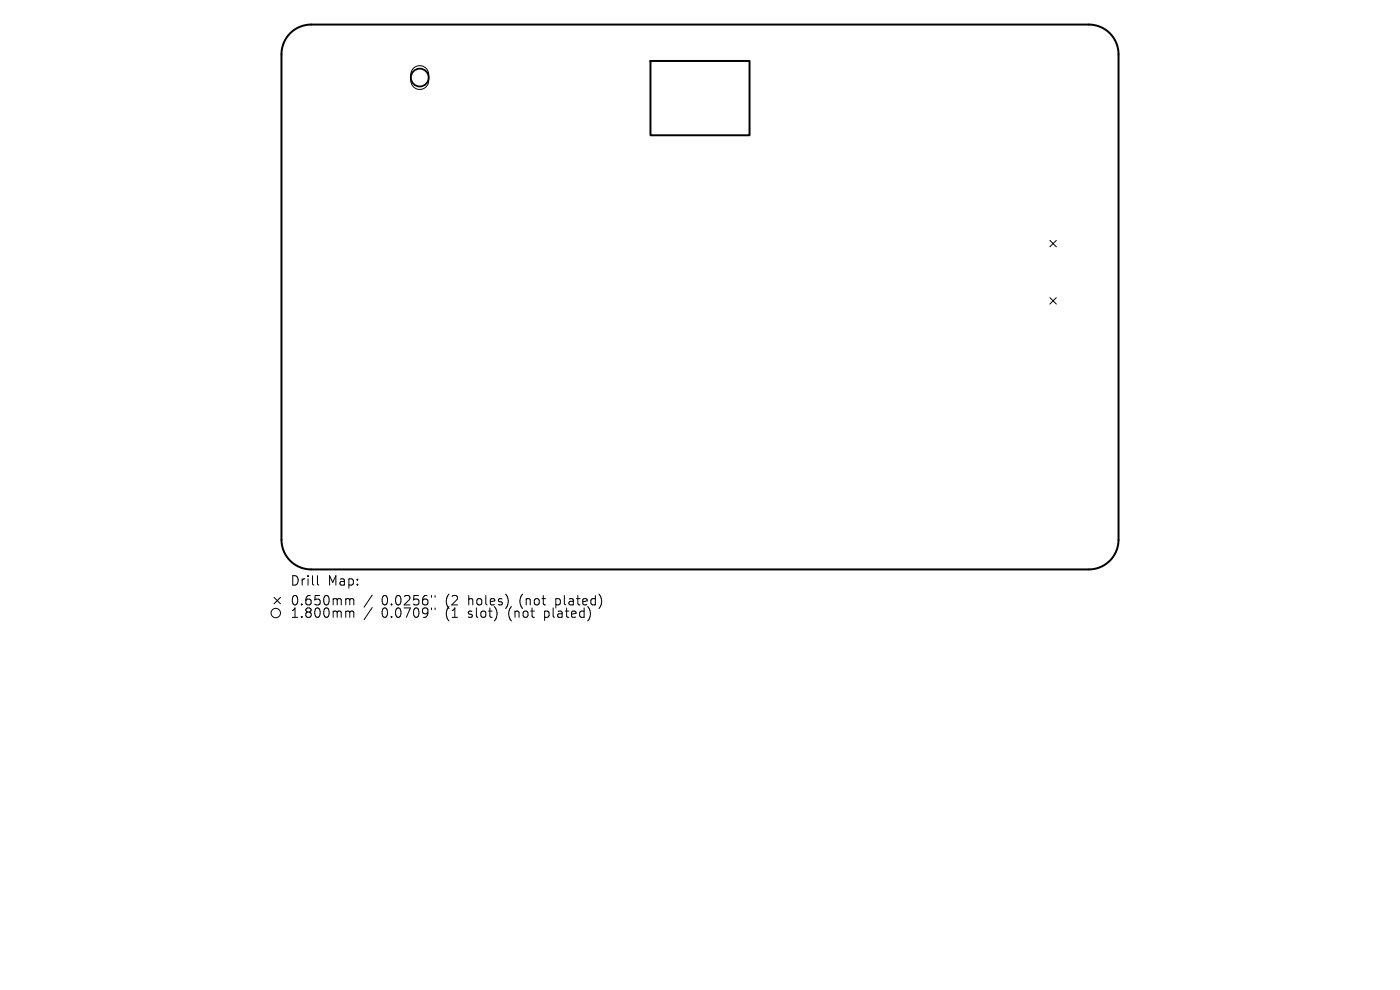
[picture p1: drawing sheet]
<svg xmlns="http://www.w3.org/2000/svg" width="297mm" height="210mm" viewBox="0 0 297 210" stroke-linecap="round" stroke-linejoin="round" font-family="sans-serif">
<defs><g id="words">
<g font-size="2.8">
<text x="61.5" y="124.5">Drill</text>
<text x="69.5" y="124.5">Map:</text>
<text x="61.5" y="128.7">0.650mm</text>
<text x="61.5" y="131.3">1.800mm</text>
<text x="80.9" y="128.7">0.0256&quot;</text>
<text x="80.9" y="131.3">0.0709&quot;</text>
<text x="94.7" y="128.7">(2</text>
<text x="94.7" y="131.3">(1</text>
<text x="99.6" y="128.7">holes)</text>
<text x="99.6" y="131.3">slot)</text>
<text x="108.3" y="131.3">(not</text>
<text x="110.7" y="128.7">(not</text>
<text x="116.1" y="131.3">plated)</text>
<text x="118.5" y="128.7">plated)</text>
</g>
</g></defs>
<path d="M61.6 7.1a6.3 6.3 0 0 1 4.4-1.9h165a6.3 6.3 0 0 1 6.3 6.3v103a6.3 6.3 0 0 1-6.3 6.3h-165a6.3 6.3 0 0 1-6.3-6.3v-103a6.3 6.3 0 0 1 1.9-4.4zM138 12.9h21v15.8h-21z" fill="none" stroke="#000" stroke-width=".42"/>
<g fill="none" stroke="#000" stroke-width=".21">
<path d="M87.7 14.5a1.89 1.89 0 0 1 2.1-.4 1.89 1.89 0 0 1 1.1 1.7v1.3a1.89 1.89 0 0 1-1.9 1.9 1.89 1.89 0 0 1-1.8-1.9v-1.6zM222.7 51l1.4 1.4M224.1 51l-1.4 1.4M222.7 63.1l1.4 1.4M224.1 63.1l-1.4 1.4M58.1 126.7l1.4 1.4M59.5 126.7l-1.4 1.4M67.3 122.1v1.7l.3 .3M73.6 127l.5 .1 .1 .2M73.6 129.6l.5 .1 .1 .2M74.2 127.3l.3-.3 .5 .1 .1 1.2M74.2 127.3v1"/>
<path d="M74.2 129.9v1.1M74.2 129.9l.3-.3 .5 .1 .1 1.3M79 126.2l-1.7 2.6M79 128.9l-1.7 2.5M91.5 126.3v.4M91.5 129v.3M92.3 126.3v.4M92.3 129v.3"/>
<circle cx="58.5" cy="130" r="1"/>
</g>
<circle cx="89" cy="16.5" r="1.89" fill="none" stroke="#000" stroke-width=".38"/>
<use href="#words"/>
</svg>
